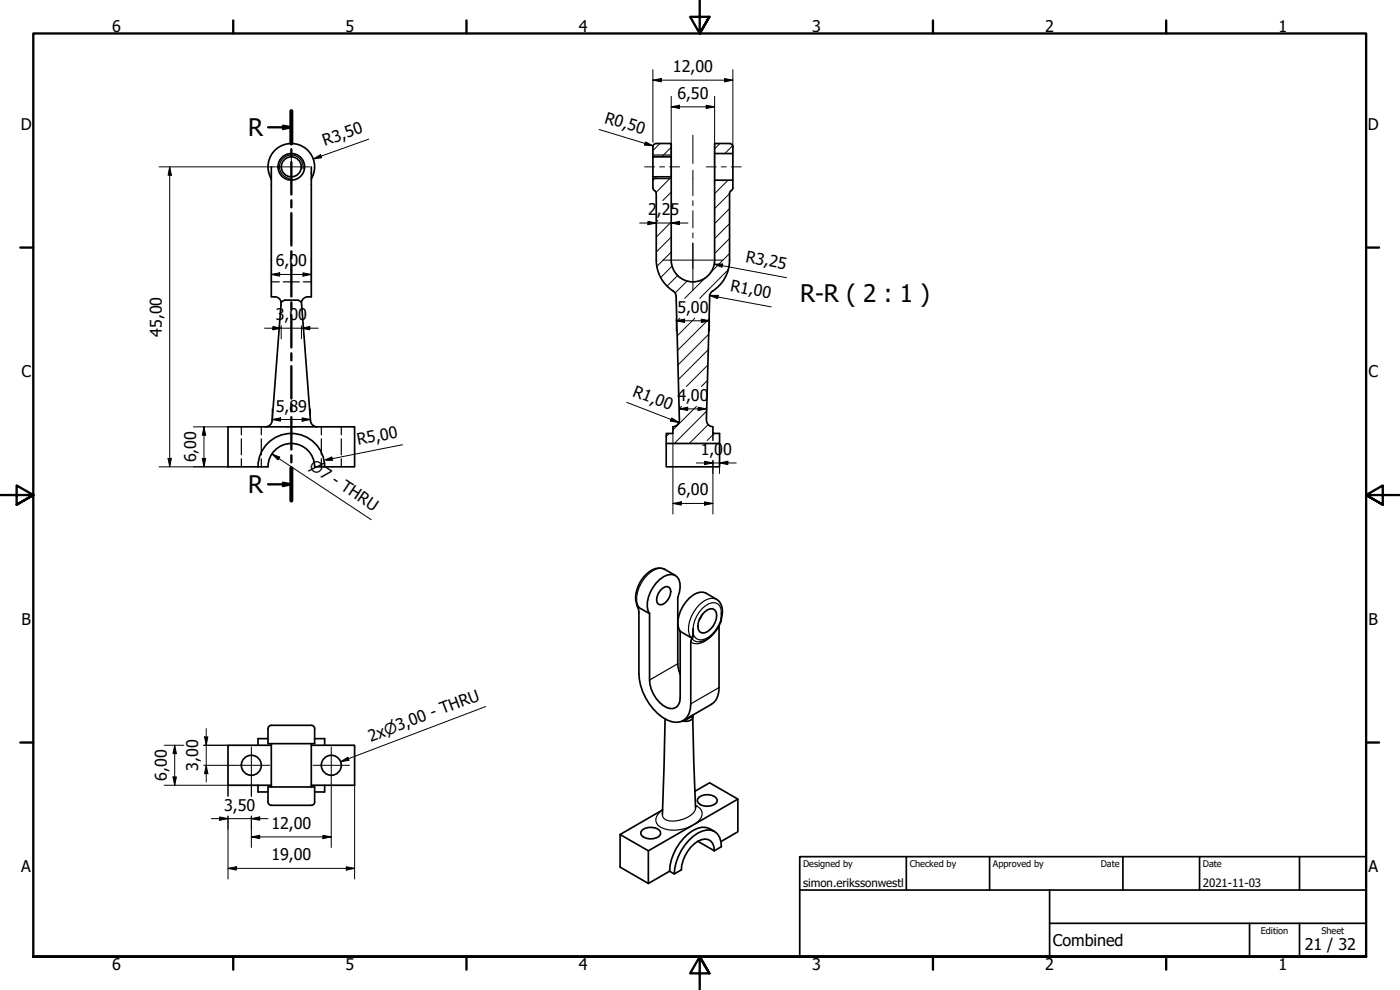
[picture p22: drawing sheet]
<svg xmlns="http://www.w3.org/2000/svg" width="420mm" height="297mm" viewBox="0 0 420 297" stroke-linecap="round" stroke-linejoin="round" font-family="sans-serif">
<defs><g id="words">
<g font-size="7.3">
<text x="74.4" y="40.8">R</text>
<text x="240.2" y="90.5">R-R ( 2 : 1 )</text>
<text x="74.4" y="148">R</text>
</g>
<g font-size="4.8">
<text x="33.7" y="9.6">6</text>
<text x="103.7" y="9.6">5</text>
<text x="173.7" y="9.6">4</text>
<text x="243.7" y="9.6">3</text>
<text x="313.7" y="9.6">2</text>
<text x="383.7" y="9.6">1</text>
<text x="202" y="21.7">12,00</text>
<text x="203.3" y="29.7">6,50</text>
<text x="6.2" y="38.9">D</text>
<text x="181.2" y="36.8" transform="rotate(17 181.2 36.8)">R0,50</text>
<text x="410.5" y="38.9">D</text>
<text x="97.5" y="43.9" transform="rotate(-20 97.5 43.9)">R3,50</text>
<text x="194.5" y="64.5">2</text>
<text x="197.2" y="64.5">,25</text>
<text x="82.8" y="80">6,00</text>
<text x="223.6" y="78.6" transform="rotate(11 223.6 78.6)">R3,25</text>
<text x="219" y="87.3" transform="rotate(11 219 87.3)">R1,00</text>
<text x="203.3" y="93.9">5,00</text>
<text x="48.5" y="101" transform="rotate(-90 48.5 101)">45,00</text>
<text x="82.8" y="96.1">3,00</text>
<text x="6.4" y="113.2">C</text>
<text x="410.7" y="113.2">C</text>
<text x="189.7" y="118.8" transform="rotate(21 189.7 118.8)">R1,00</text>
<text x="82.8" y="123.5">5,89</text>
<text x="203.3" y="120.3">4,00</text>
<text x="107.5" y="133.6" transform="rotate(-11 107.5 133.6)">R5,00</text>
<text x="210.3" y="136.5">1,0</text>
<text x="217" y="136.5">0</text>
<text x="58.8" y="138.7" transform="rotate(-90 58.8 138.7)">6,00</text>
<text x="203.3" y="148.7">6,00</text>
<text x="6.4" y="187.4">B</text>
<text x="410.7" y="187.4">B</text>
<text x="111.3" y="222.5" transform="rotate(-21 111.3 222.5)">2x⌀3,00 - THRU</text>
<text x="59.5" y="231.3" transform="rotate(-90 59.5 231.3)">3,00</text>
<text x="50" y="234.3" transform="rotate(-90 50 234.3)">6,00</text>
<text x="67.3" y="243.2">3,50</text>
<text x="81.4" y="248.7">12,00</text>
<text x="6.4" y="261.7">A</text>
<text x="81.4" y="258.2">19,00</text>
<text x="410.7" y="261.7">A</text>
<text x="316" y="283.8">Combined</text>
<text x="391.6" y="285">21 / 32</text>
<text x="33.7" y="290.9">6</text>
<text x="103.7" y="290.9">5</text>
<text x="173.7" y="290.9">4</text>
<text x="243.7" y="290.9">3</text>
<text x="313.7" y="290.9">2</text>
<text x="383.7" y="290.9">1</text>
</g>
<text font-size="4.6" x="92.5" y="140.5" transform="rotate(33 92.5 140.5)">⌀7 - THRU</text>
<g font-size="3.5">
<text x="241" y="266">simon.erikssonwestl</text>
<text x="361" y="266">2021-11-03</text>
</g>
<g font-size="2.8">
<text x="241" y="260.1">Designed by</text>
<text x="273" y="260.1">Checked by</text>
<text x="298" y="260.1">Approved by</text>
<text x="330.3" y="260">Date</text>
<text x="361" y="260">Date</text>
<text x="378.4" y="280.1">Edition</text>
<text x="396.6" y="280.1">Sheet</text>
</g>
</g></defs>
<!-- layer: Hatch (ISO) -->
<g fill="none" stroke="#000" stroke-width=".3">
<path d="M197.1 53.1l-1.2 1.1M198.1 43.1l-2.2 2.1M201.4 53.2l-4.5 4.5M201.4 44.2l-2.8 2.9M201.4 57.6l-2.5 2.6M216 43.1l-1.5 1.5M218.5 54.1l-4 4M218.9 58.1l-4.4 4.5M219.9 43.7l-2.4 2.4M197.4 66.2l-.4 .4M201.4 75.6l-4.3 4.3M201.4 71.1l-4.4 4.5"/>
<path d="M201.4 66.6l-4.4 4.5M201.7 79.8l-3.4 3.5M218.9 76.1l-5.7 5.7M218.9 71.6l-4.4 4.5M218.9 67.1l-4.4 4.5M218.9 62.6l-4.4 4.5M203.4 82.6l-3.2 3.2M204 95.5l-.9 .9M206.2 84.3l-3.6 3.6M208.5 95.5l-5.3 5.3M211.6 83.4l-6.1 6.1M212.8 95.7l-9.5 9.4"/>
<path d="M218.5 81l-8.5 8.5M212.3 114.1l-1.8 1.9M212.4 109.5l-6.4 6.5M212.6 104.9l-9 9M212.7 100.3l-9.2 9.2M200.9 130.1l-1 .9M204.5 121.9l-.7 .7M209 121.9l-7 7.1M212.1 123.3l-9.7 9.8M212.5 127.4l-5.6 5.7M214.4 130.1l-2.2 2.1"/>
</g>
<!-- layer: Hidden (ISO) -->
<g fill="none" stroke="#000" stroke-width=".36">
<path d="M81.4 84.6h2.4M85 84.6h4.8M91 84.6h2.4M72.4 128.1v2.4M72.4 131.7v4.8M72.4 137.7v2.4M78.4 128.1v2.4M78.4 131.7v4.8M78.4 137.7v2.4M96.4 128.1v2.4M96.4 131.7v4.8M96.4 137.7v2.4"/>
<path d="M102.4 128.1v2.4M102.4 131.7v4.8M102.4 137.7v2.4"/>
</g>
<!-- layer: Visible (ISO) -->
<g fill="none" stroke="#000" stroke-width=".51">
<path d="M81.4 50.1v39a2.34 2.34 0 0 1 3 1.5M81.4 53.7a7 7 0 0 1 6-10.6 7 7 0 0 1 6 10.6M93.4 50.1v39a2.34 2.34 0 0 0-2.9 1.5M195.9 47.1h5.5v-4h-4.4a1.01 1.01 0 0 0-1.1 1v9M201.4 47.1v6M214.5 46.1v8M219.9 44.1v2h-5.4M219.9 46.1v8M220 44.1a1.01 1.01 0 0 0-1-1h-4.5v3M220 56.3l-1.1 1.8v20a11.2 11.2 0 0 1-5.3 9.5l-.5 .6-.1 .8-1 37a2.02 2.02 0 0 0 2 2.1v2h1.9v3h-16v-3h2.1v-2a2.02 2.02 0 0 0 1.9-2.1l-1-35.9a2.79 2.79 0 0 0-1.7-3.4 11 11 0 0 1-4.2-8.6v-20l-.2-.5-.8-1-.1-3.5h5.5v24.9a6.5 6.5 0 0 0 6.5 6.6 6.5 6.5 0 0 0 6.6-6.5v-24h5.4v2.2M84.4 90.6l-2.7 35.6a2 2 0 0 1-2 1.9M84.4 90.6l1.1-.5h3.9l1.1 .5"/>
<path d="M90.5 90.6l2.7 35.6a2 2 0 0 0 2 1.9M68.4 128.1h38v12h-12a7 7 0 0 0-7-7 7 7 0 0 0-7 7h-12zM199.9 133.1v7h16v-7M77.4 140.1a10 10 0 0 1 10-10 10 10 0 0 1 10 10M198.1 177.2a2.12 2.12 0 0 1 2.7-1 3.7 3.7 0 0 1-2 5.2l-.7 .1a1.67 1.67 0 0 1-.9-2.5zM202.7 172.7l-3.2-1.9a4.8 4.8 0 0 0-5.4 1.4 9.5 9.5 0 0 0-3 9l.6 1.1 3.2 1.8M191.1 181.3l.6 2.4v18.5a17 17 0 0 0 8.6 13.9 4.5 4.5 0 0 0 6.9-3.3l.2-20.7a2.14 2.14 0 0 0 .6-1.9v-1.5v1.7l-.4 .9-3.5-1.9M194.9 184.1a7.6 7.6 0 0 1 1.1-7.9 6.3 6.3 0 0 1 6.4-3.7 3.5 3.5 0 0 1 1.7 3.8l-.7 2.9v19.9l.7 3.3M194.9 184.1v19.9a9.3 9.3 0 0 0 6.3 8.6 2.68 2.68 0 0 0 2.9-3.3v-19.9M210.8 184.3l-1 1.7M211.4 183.7a2.05 2.05 0 0 1 3.5 0 5.6 5.6 0 0 1-3.5 6.2 1.66 1.66 0 0 1-2-2 6.3 6.3 0 0 1 2-4.2zM215.8 187.7v18.6a5.7 5.7 0 0 1-2.3 5l-8.5 4.9"/>
<path d="M216.5 185.5a4.9 4.9 0 0 0-1.4-5.7l-3.2-1.8a3.8 3.8 0 0 0-4 .7 10.2 10.2 0 0 0-4.2 9.8l.4 .9M216.5 183.8a8.5 8.5 0 0 1-4.5 8.1l-1.9 .7M80.7 217.9l.7-.3h12a1.01 1.01 0 0 1 1 1v4.5h-14v-4.5zM199.6 215.7l-.8 28.7M207.9 215.2a1.44 1.44 0 0 1-1.8 1.2h-1.5M207.9 215.2l.8 27.3M207.9 214.6v.6M77.4 235.6v2h3M80.4 236.1h14v4.5a1.01 1.01 0 0 1-1 1h-12a1.01 1.01 0 0 1-1-1zM80.4 221.6h-3v2M81.4 223.6h-13v12h13M81.4 223.1v13"/>
<path d="M93.4 223.6h13v12h-13M93.4 223.1v13M94.4 221.6h3v2M97.4 235.6v2h-3M208.5 237.4l4.5-2.5 8.4 4.9M209.8 239.2a4.3 4.3 0 0 1 5.2 .2l.2 .6a2.09 2.09 0 0 1-2.2 1.8 3.4 3.4 0 0 1-3.7-1.5l.1-.6zM186.1 250.4v9.8l8.5 4.9 6.4-3.7M192.8 249a4.3 4.3 0 0 1 5.2 .2l.3 .6a2.09 2.09 0 0 1-2.2 1.8 3.4 3.4 0 0 1-3.8-1.5l.1-.6zM194.6 255.3v9.8M198.8 243l-12.7 7.4 8.5 4.9 26.8-15.5v9.8l-5 2.9M198.9 243h-.1M209.4 252.4l5 2.9"/>
<path d="M214.4 255.3a3 3 0 0 0-1.5-3.2 3 3 0 0 0-3.5 .3 11 11 0 0 0-4.9 8.6l-2.1 1.2-1.4-.8M214.4 255.3l2.1-1.3a4.6 4.6 0 0 0-3.1-4.9 9 9 0 0 0-7.9 4.5 15.8 15.8 0 0 0-3.1 8.6M214.4 249.5a5.1 5.1 0 0 0-6.4-.3 15.5 15.5 0 0 0-7 12.2"/>
<circle cx="87.4" cy="50.1" r="3"/>
<circle cx="87.4" cy="50.1" r="4"/>
<circle cx="75.4" cy="229.6" r="3"/>
<circle cx="99.4" cy="229.6" r="3"/>
</g>
<!-- layer: Visible Narrow (ISO) -->
<g fill="none" stroke="#000" stroke-width=".36">
<path d="M90.9 50.7a3.5 3.5 0 0 0-2.9-4.1 3.5 3.5 0 0 0-4.1 2.8 3.5 3.5 0 0 0 2.9 4.1M195.9 53.6h5.5M195.9 46.5h5.5M199.5 170.8a3.8 3.8 0 0 0-4 .7 10.1 10.1 0 0 0-4.2 9.9l.4 .9M215.1 179.8a3.8 3.8 0 0 0-4.1 .7 10.1 10.1 0 0 0-4.1 9.9l.4 .9M203.4 199.1l-8.5 4.9M207.7 191.7l.6 .5 .8 .4h1M215.8 187.8a9.5 9.5 0 0 1-6.6 5.4l-1-.1-.9-.5M216.5 185.3a9 9 0 0 1-5.7 6.7 2.32 2.32 0 0 1-2.8-1.8M216.5 183.8a2.51 2.51 0 0 0-1-2.5 2.51 2.51 0 0 0-2.7-.2 9.1 9.1 0 0 0-4.8 7.6M207.3 214.9v.3l-2.2 1.2M207.9 214.9l-.6 .3"/>
<path d="M215.8 206.3l-8.5 4.9M198.8 243a3 3 0 0 0-1.3 4.7 9.7 9.7 0 0 0 9.8 .3M208.7 241.6l.6 .3M208.7 242.1l.6-.2a2.61 2.61 0 0 1 .2 4.6l-.8 .6M208.7 242.5a5.6 5.6 0 0 1-4.8 3.6 4.9 4.9 0 0 1-4.7-.6l-.4-1.1"/>
</g>
<!-- layer: Section Line (ISO) -->
<g fill="none" stroke="#000" stroke-width=".7">
<path d="M80.5 38.2h6.9M84.9 37.7l2.5 .5-2.5 .5zM87.4 33.3v9.8M87.4 44.8v2.1M87.4 48.6v9.8M87.4 60.1v2.1M87.4 64v9.7M87.4 75.4v2.1M87.4 79.3v9.7M87.4 90.7v2.1M87.4 94.6v9.7M87.4 106v2.1"/>
<path d="M87.4 109.9v9.7M87.4 121.3v2.1M87.4 125.2v9.7M87.4 136.6v2.1M80.5 145.3h6.9M84.9 144.8l2.5 .5-2.5 .5zM87.4 140.5v9.7"/>
</g>
<path d="M87.4 33.3v9.8M87.4 140.5v9.7" fill="none" stroke="#000" stroke-width="1.2"/>
<g fill="#000">
<path d="M84.9 37.7l2.5 .5-2.5 .5z" fill-rule="evenodd"/>
<path d="M84.9 144.8l2.5 .5-2.5 .5z" fill-rule="evenodd"/>
</g>
<!-- layer: Border (ISO) -->
<g fill="none" stroke="#000" stroke-width=".7">
<path d="M70 6.1v3.9M140 6.1v3.9M210 0v10l-2.9-5h5.8l-2.9 5 2.9-5M280 6.1v3.9M350 6.1v3.9M6.1 74.3h3.9M410 74.3h3.9M0 148.5h10l-5-2.8v5.7l5-2.9-5 2.9M420 148.5h-10l5-2.8v5.7l-5-2.9 5 2.9M6.1 222.8h3.9M410 222.8h3.9M10 287v-277h400v277h-400h400"/>
<path d="M70 287v3.9M140 287v3.9M212.9 292l-2.9-5 2.9 5h-5.8l2.9-5v10M280 287v3.9M350 287v3.9"/>
</g>
<!-- layer: Title (ISO) -->
<path d="M240 257h170v30h-170zM272 257v10M297 257v10M337 257v10M360 257v10M390 257v10M240 267h170M315 277h95M315 267v20M375 277v10M390 277v10" fill="none" stroke="#000" stroke-width=".51"/>
<!-- layer: Center Mark (ISO) -->
<path d="M81.9 50.1h11M87.4 44.6v10.9M198.9 78h18.1M207.9 73.1v14M69.9 229.6h11M75.4 224.1v11M93.9 229.6h11M99.4 224.1v11" fill="none" stroke="#000" stroke-width=".3"/>
<!-- layer: Centerline (ISO) -->
<path d="M193.4 50.1h3M198 50.1h1.5M201 50.1h2.9M207.9 40.6v8.5M207.9 51.1v7.6M211.9 50.1h3M216.5 50.1h1.5M219.5 50.1h2.9M207.9 60.2v1.5M207.9 63.2v5.2M207.9 69.9v1.5M207.9 72.9v7.7" fill="none" stroke="#000" stroke-width=".3"/>
<!-- layer: Dimension (ISO) -->
<g fill="none" stroke="#000" stroke-width=".3">
<path d="M179.8 38.8l16.2 5M195.9 24.1l2.6-.5v1zM195.9 24.1h24M195.9 20.9v21.8M201.4 32.1l2.5-.5v1zM201.4 32.1h13.1M201.4 28.9v21.1M211.9 31.6l2.6 .5-2.6 .5zM214.5 28.9v21.1M217.4 23.6l2.5 .5-2.5 .5zM219.9 20.9v23.2M47.8 50.1h34.1"/>
<path d="M50.9 50.1l.5 2.5h-1zM50.9 50.1v90M94 47.7l2.2-1.3 .3 .9zM110.7 41.7l-16.7 6M193.7 42.6l2.3 1.2-2.5-.3zM195.9 43.6v.5M201.4 50.2v2.9M214.5 50.2v3.9M81.4 78v7.5M93.4 78v7.5M192 66.9h14.5M194.5 66.4l2.5 .5-2.5 .5z"/>
<path d="M201.4 66.9l2.5-.5v1zM214.3 79.3l2.6-.1-.2 1zM214.3 79.3l21.8 4M79.4 98.5h16.1M81.4 82.3l2.5-.4v1zM81.4 82.3h12M81.9 98l2.5 .5-2.5 .5zM84.4 90.6v1.1M84.4 97.7v3.9M90.5 98.5l2.5-.5v1zM90.5 90.6v1.1M90.5 97.7v3.9"/>
<path d="M90.9 81.9l2.5 .4-2.5 .6zM202.9 96.3l2.5-.6v1.1zM202.9 96.3h10.1M202.9 89v.5M202.9 95.5v3.9M210.5 95.7l2.5 .6-2.5 .5zM213 95.5v3.9M213 88.7l2.5-.1-.2 1zM213 88.7l18.5 3.4M50.4 137.5h1l-.5 2.6zM58 128.1h10.4M60.7 137.5h1l-.5 2.6z"/>
<path d="M61.2 128.1l.5 2.5h-1zM61.2 128.1v12M81.6 136.2l2.3 1-.5 .8zM81.6 136.2l29.8 19.7M81.7 125.9l2.5-.5v1zM81.7 125.9h11.5M81.7 122.7v3.5M90.7 125.4l2.5 .5-2.5 .5zM93.2 122.7v3.5M97.7 137.9l1.9-.8 .2 1h-1.9M120.8 133.4l-23 4.6M188.1 120.7l15.7 6.1"/>
<path d="M201.6 125.4l2.2 1.4-2.5-.4zM202 130.1v24.1M203.9 122.7l2.5-.5v1zM203.9 122.7h8.1M203.9 121.9v3.9M209 138.9h12M209.5 122.2l2.5 .5-2.5 .5zM211.5 138.4l2.5 .5-2.5 .5zM212 121.9v4.1M214 130.1v2.1M214 138.1v16.1M215.9 138.9l2.5-.5v1z"/>
<path d="M215.9 138.1v4M47.8 140.1h20.6M202 151.1l2.4-.5v1zM202 151.1h12M211.5 150.6l2.5 .5-2.5 .5zM61.9 218.6v16M49.3 235.6h19.1v3.3M49.3 223.6h5.9M51.9 233.1h1l-.5 2.5zM52.4 223.6l.5 2.5h-1zM52.4 223.6v12M61.1 223.6h7.3"/>
<path d="M61.1 229.6h8.8M61.4 221.1h1l-.5 2.5zM61.9 229.6l.5 2.5h-1zM75.4 235.1v3.8M99.4 235.1v19.2M106.4 235.6v28.1M63.4 245.6h17M65.9 245.1l2.5 .5-2.5 .5zM68.4 244.9v18.8M75.4 245.6l2.5-.5v1zM75.4 251.1l2.5-.5v1zM75.4 244.9v9.4"/>
<path d="M75.4 251.1h24M96.9 250.6l2.5 .5-2.5 .5zM68.4 260.5l2.5-.4v1zM68.4 260.5h38M103.9 260.1l2.5 .4-2.5 .6z"/>
</g>
<g fill="#000">
<path d="M195.9 24.1l2.6-.5v1z" fill-rule="evenodd"/>
<path d="M201.4 32.1l2.5-.5v1z" fill-rule="evenodd"/>
<path d="M211.9 31.6l2.6 .5-2.6 .5z" fill-rule="evenodd"/>
<path d="M217.4 23.6l2.5 .5-2.5 .5z" fill-rule="evenodd"/>
<path d="M50.9 50.1l.5 2.5h-1z" fill-rule="evenodd"/>
<path d="M94 47.7l2.2-1.3 .3 .9z" fill-rule="evenodd"/>
<path d="M193.7 42.6l2.3 1.2-2.5-.3z" fill-rule="evenodd"/>
<path d="M194.5 66.4l2.5 .5-2.5 .5z" fill-rule="evenodd"/>
<path d="M201.4 66.9l2.5-.5v1z" fill-rule="evenodd"/>
<path d="M214.3 79.3l2.6-.1-.2 1z" fill-rule="evenodd"/>
<path d="M81.9 98l2.5 .5-2.5 .5z" fill-rule="evenodd"/>
<path d="M81.4 82.3l2.5-.4v1z" fill-rule="evenodd"/>
<path d="M90.9 81.9l2.5 .4-2.5 .6z" fill-rule="evenodd"/>
<path d="M90.5 98.5l2.5-.5v1z" fill-rule="evenodd"/>
<path d="M202.9 96.3l2.5-.6v1.1z" fill-rule="evenodd"/>
<path d="M210.5 95.7l2.5 .6-2.5 .5z" fill-rule="evenodd"/>
<path d="M213 88.7l2.5-.1-.2 1z" fill-rule="evenodd"/>
<path d="M50.4 137.5h1l-.5 2.6z" fill-rule="evenodd"/>
<path d="M60.7 137.5h1l-.5 2.6z" fill-rule="evenodd"/>
<path d="M61.2 128.1l.5 2.5h-1z" fill-rule="evenodd"/>
<path d="M81.6 136.2l2.3 1-.5 .8z" fill-rule="evenodd"/>
<path d="M81.7 125.9l2.5-.5v1z" fill-rule="evenodd"/>
<path d="M90.7 125.4l2.5 .5-2.5 .5z" fill-rule="evenodd"/>
<path d="M97.2 138.1l2.4-1 .2 1z" fill-rule="evenodd"/>
<path d="M201.6 125.4l2.2 1.4-2.5-.4z" fill-rule="evenodd"/>
<path d="M203.9 122.7l2.5-.5v1z" fill-rule="evenodd"/>
<path d="M209.5 122.2l2.5 .5-2.5 .5z" fill-rule="evenodd"/>
<path d="M211.5 138.4l2.5 .5-2.5 .5z" fill-rule="evenodd"/>
<path d="M215.9 138.9l2.5-.5v1z" fill-rule="evenodd"/>
<path d="M202 151.1l2.4-.5v1z" fill-rule="evenodd"/>
<path d="M211.5 150.6l2.5 .5-2.5 .5z" fill-rule="evenodd"/>
<path d="M51.9 233.1h1l-.5 2.5z" fill-rule="evenodd"/>
<path d="M52.4 223.6l.5 2.5h-1z" fill-rule="evenodd"/>
<path d="M61.4 221.1h1l-.5 2.5z" fill-rule="evenodd"/>
<path d="M61.9 229.6l.5 2.5h-1z" fill-rule="evenodd"/>
<path d="M65.9 245.1l2.5 .5-2.5 .5z" fill-rule="evenodd"/>
<path d="M75.4 245.6l2.5-.5v1z" fill-rule="evenodd"/>
<path d="M75.4 251.1l2.5-.5v1z" fill-rule="evenodd"/>
<path d="M96.9 250.6l2.5 .5-2.5 .5z" fill-rule="evenodd"/>
<path d="M68.4 260.5l2.5-.4v1z" fill-rule="evenodd"/>
<path d="M103.9 260.1l2.5 .4-2.5 .6z" fill-rule="evenodd"/>
</g>
<!-- layer: Symbol (ISO) -->
<path d="M145.8 212l-43.6 16.5M102.2 228.5l2.2-1.3 .4 .9z" fill="none" stroke="#000" stroke-width=".3"/>
<path d="M102.2 228.5l2.2-1.3 .4 .9z" fill-rule="evenodd" fill="#000"/>
<use href="#words"/>
</svg>
